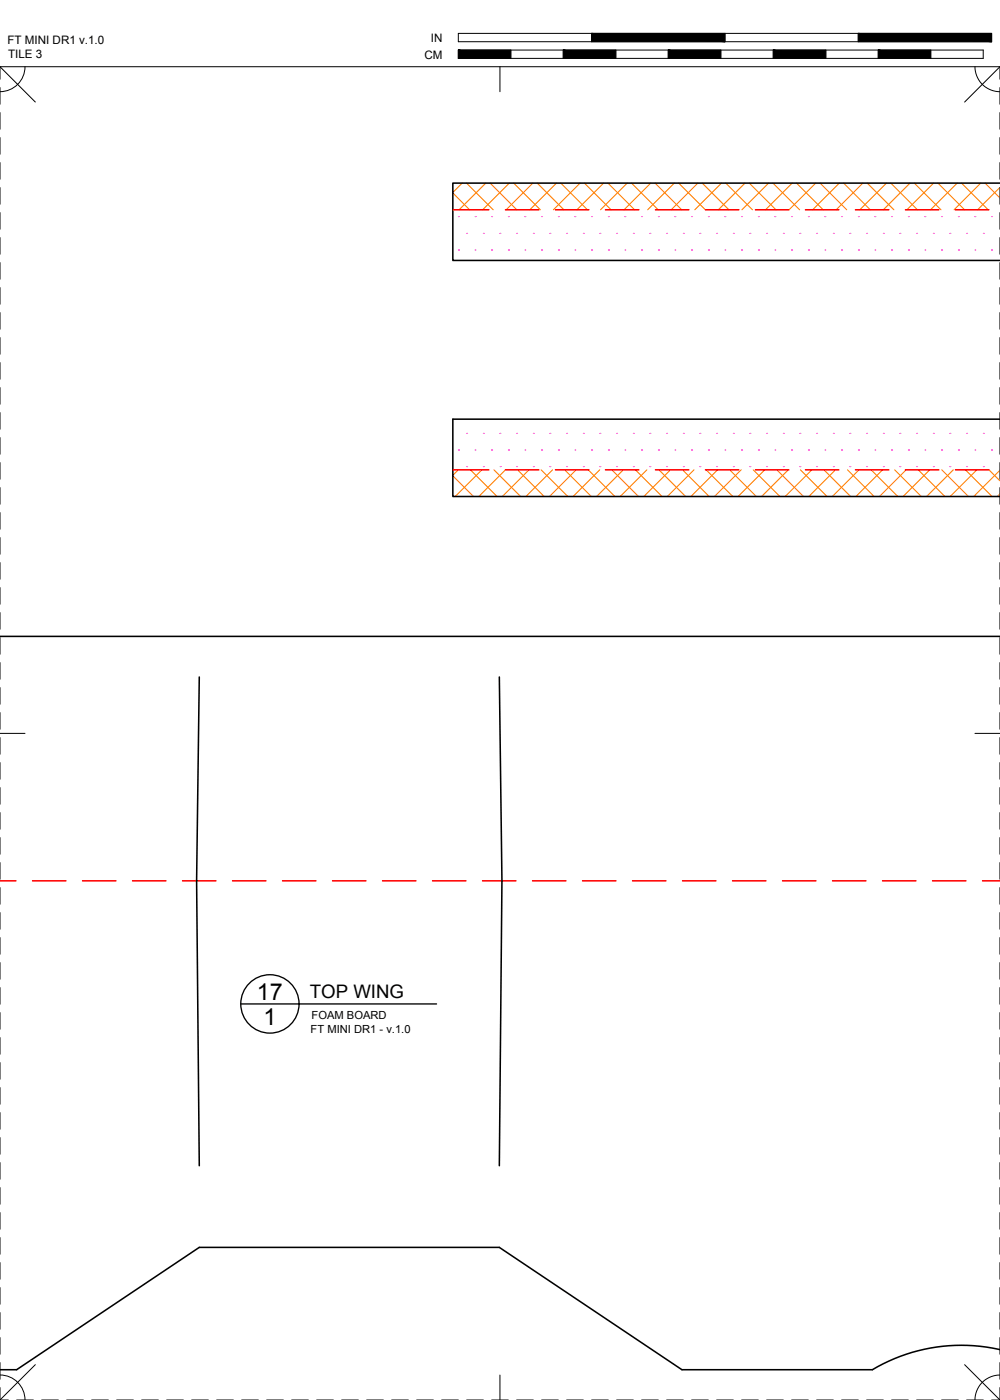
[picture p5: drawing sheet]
<svg xmlns="http://www.w3.org/2000/svg" width="190mm" height="267mm" viewBox="0 0 190 267" stroke-linecap="round" stroke-linejoin="round" font-family="sans-serif">
<defs><g id="words">
<g font-size="4.4">
<text x="48.9" y="190.5">17</text>
<text x="50.2" y="195.2">1</text>
</g>
<text font-size="3.5" x="59" y="190.1">TOP WING</text>
<g font-size="2.2">
<text x="1.4" y="8.4">FT MINI DR1 v.1.0</text>
<text x="1.5" y="11.1">TILE 3</text>
<text x="80.8" y="11.1">CM</text>
<text x="82.1" y="8">IN</text>
</g>
<g font-size="2.1">
<text x="59.2" y="196.7">FT MINI DR1 - v.1.0</text>
<text x="59.4" y="194.2">FOAM BOARD</text>
</g>
</g></defs>
<!-- layer: 01 CUT -->
<path d="M190.5 34.9h-104.2v14.7h104.2M190.5 79.9h-104.2v14.7h104.2M0 121.2h190.5M38 129l-.5 38.8 .5 54.3M95.1 129l.5 38.8-.5 54.3M190.5 257.1a33.2 33.2 0 0 0-24.3 3.8h-36.3l-34.8-23.3h-57.1l-34.8 23.3h-3.2" fill="none" stroke="#000" stroke-width=".3"/>
<!-- layer: 02 SCORE -->
<g fill="none" stroke="#f00" stroke-width=".3">
<path d="M86.3 40h6.8M96.3 40h6.3M105.8 40h6.4M115.3 40h6.4M124.9 40h6.3M134.4 40h6.3M143.9 40h6.4M153.4 40h6.4M163 40h6.3M172.5 40h6.3M182 40h6.4M86.3 89.5h6.8"/>
<path d="M96.3 89.5h6.3M105.8 89.5h6.4M115.3 89.5h6.4M124.9 89.5h6.3M134.4 89.5h6.3M143.9 89.5h6.4M153.4 89.5h6.4M163 89.5h6.3M172.5 89.5h6.3M182 89.5h6.4M0 167.8h3M6.2 167.8h6.4"/>
<path d="M15.7 167.8h6.4M25.3 167.8h6.3M34.8 167.8h6.3M44.3 167.8h6.4M53.8 167.8h6.4M63.4 167.8h6.3M72.9 167.8h6.3M82.4 167.8h6.4M91.9 167.8h6.4M101.5 167.8h6.3M111 167.8h6.3M120.5 167.8h6.4"/>
<path d="M130 167.8h6.4M139.6 167.8h6.3M149.1 167.8h6.3M158.6 167.8h6.4M168.1 167.8h6.4M177.7 167.8h6.3M187.2 167.8h3.3"/>
</g>
<!-- layer: 07 DE-PAPER -->
<g fill="none" stroke="#f0f" stroke-width=".2">
<path d="M87.3 41.3h.1M87.3 47.6h.1M88.9 44.5h.1M90.5 41.3h.1M90.5 47.6h.1M92.1 44.5h.1M93.7 41.3h.1M93.7 47.6h.1M95.2 44.5h.1M96.8 41.3h.1M96.8 47.6h.1M98.4 44.5h.1"/>
<path d="M100 41.3h.1M100 47.6h.1M101.6 44.5h.1M103.2 41.3h.1M103.2 47.6h.1M104.8 44.5h.1M106.4 41.3h.1M106.4 47.6h.1M107.9 44.5h.1M109.5 41.3h.1M109.5 47.6h.1M111.1 44.5h.1"/>
<path d="M112.7 41.3h.1M112.7 47.6h.1M114.3 44.5h.1M115.9 41.3h.1M115.9 47.6h.1M117.5 44.5h.1M119.1 41.3h.1M119.1 47.6h.1M120.6 44.5h.1M122.2 41.3h.1M122.2 47.6h.1M123.8 44.5h.1"/>
<path d="M125.4 41.3h.1M125.4 47.6h.1M127 44.5h.1M128.6 41.3h.1M128.6 47.6h.1M130.2 44.5h.1M131.8 41.3h.1M131.8 47.6h.1M133.3 44.5h.1M134.9 41.3h.1M134.9 47.6h.1M136.5 44.5h.1"/>
<path d="M138.1 41.3h.1M138.1 47.6h.1M139.7 44.5h.1M141.3 41.3h.1M141.3 47.6h.1M142.9 44.5h.1M144.5 41.3h.1M144.5 47.6h.1M146 44.5h.1M147.6 41.3h.1M147.6 47.6h.1M149.2 44.5h.1"/>
<path d="M150.8 41.3h.1M150.8 47.6h.1M152.4 44.5h.1M154 41.3h.1M154 47.6h.1M155.6 44.5h.1M157.2 41.3h.1M157.2 47.6h.1M158.7 44.5h.1M160.3 41.3h.1M160.3 47.6h.1M161.9 44.5h.1"/>
<path d="M163.5 41.3h.1M163.5 47.6h.1M165.1 44.5h.1M166.7 41.3h.1M166.7 47.6h.1M168.3 44.5h.1M169.9 41.3h.1M169.9 47.6h.1M171.4 44.5h.1M173 41.3h.1M173 47.6h.1M174.6 44.5h.1"/>
<path d="M176.2 41.3h.1M176.2 47.6h.1M177.8 44.5h.1M179.4 41.3h.1M179.4 47.6h.1M181 44.5h.1M182.6 41.3h.1M182.6 47.6h.1M184.1 44.5h.1M185.7 41.3h.1M185.7 47.6h.1M187.3 44.5h.1"/>
<path d="M188.9 41.3h.1M188.9 47.6h.1M87.3 85.7h.1M88.9 82.6h.1M88.9 88.9h.1M90.5 85.7h.1M92.1 82.6h.1M92.1 88.9h.1M93.7 85.7h.1M95.2 82.6h.1M95.2 88.9h.1M96.8 85.7h.1"/>
<path d="M98.4 82.6h.1M98.4 88.9h.1M100 85.7h.1M101.6 82.6h.1M101.6 88.9h.1M103.2 85.7h.1M104.8 82.6h.1M104.8 88.9h.1M106.4 85.7h.1M107.9 82.6h.1M107.9 88.9h.1M109.5 85.7h.1"/>
<path d="M111.1 82.6h.1M111.1 88.9h.1M112.7 85.7h.1M114.3 82.6h.1M114.3 88.9h.1M115.9 85.7h.1M117.5 82.6h.1M117.5 88.9h.1M119.1 85.7h.1M120.6 82.6h.1M120.6 88.9h.1M122.2 85.7h.1"/>
<path d="M123.8 82.6h.1M123.8 88.9h.1M125.4 85.7h.1M127 82.6h.1M127 88.9h.1M128.6 85.7h.1M130.2 82.6h.1M130.2 88.9h.1M131.8 85.7h.1M133.3 82.6h.1M133.3 88.9h.1M134.9 85.7h.1"/>
<path d="M136.5 82.6h.1M136.5 88.9h.1M138.1 85.7h.1M139.7 82.6h.1M139.7 88.9h.1M141.3 85.7h.1M142.9 82.6h.1M142.9 88.9h.1M144.5 85.7h.1M146 82.6h.1M146 88.9h.1M147.6 85.7h.1"/>
<path d="M149.2 82.6h.1M149.2 88.9h.1M150.8 85.7h.1M152.4 82.6h.1M152.4 88.9h.1M154 85.7h.1M155.6 82.6h.1M155.6 88.9h.1M157.2 85.7h.1M158.7 82.6h.1M158.7 88.9h.1M160.3 85.7h.1"/>
<path d="M161.9 82.6h.1M161.9 88.9h.1M163.5 85.7h.1M165.1 82.6h.1M165.1 88.9h.1M166.7 85.7h.1M168.3 82.6h.1M168.3 88.9h.1M169.9 85.7h.1M171.4 82.6h.1M171.4 88.9h.1M173 85.7h.1"/>
<path d="M174.6 82.6h.1M174.6 88.9h.1M176.2 85.7h.1M177.8 82.6h.1M177.8 88.9h.1M179.4 85.7h.1M181 82.6h.1M181 88.9h.1M182.6 85.7h.1M184.1 82.6h.1M184.1 88.9h.1M185.7 85.7h.1"/>
<path d="M187.3 82.6h.1M187.3 88.9h.1M188.9 85.7h.1"/>
</g>
<!-- layer: 06 CAVITY -->
<g fill="none" stroke="#ff7f00" stroke-width=".2">
<path d="M86.3 36.8l3.2 3.2M88 34.9l-1.7 1.8M88.9 34.9l5 5.1M92.5 34.9l-5 5.1M93.4 34.9l5 5.1M97 34.9l-5.1 5.1M97.9 34.9l5 5.1M101.5 34.9l-5.1 5.1M102.3 34.9l5.1 5.1M106 34.9l-5.1 5.1M106.8 34.9l5.1 5.1M110.5 34.9l-5.1 5.1"/>
<path d="M111.3 34.9l5.1 5.1M115 34.9l-5.1 5.1M115.8 34.9l5.1 5.1M119.5 34.9l-5.1 5.1M120.3 34.9l5.1 5.1M124 34.9l-5.1 5.1M124.8 34.9l5.1 5.1M128.5 34.9l-5.1 5.1M129.3 34.9l5.1 5.1M132.9 34.9l-5 5.1M133.8 34.9l5.1 5.1M137.4 34.9l-5 5.1"/>
<path d="M138.3 34.9l5 5.1M141.9 34.9l-5.1 5.1M142.7 34.9l5.1 5.1M146.4 34.9l-5.1 5.1M147.2 34.9l5.1 5.1M150.9 34.9l-5.1 5.1M151.7 34.9l5.1 5.1M155.4 34.9l-5.1 5.1M156.2 34.9l5.1 5.1M159.9 34.9l-5.1 5.1M160.7 34.9l5.1 5.1M164.4 34.9l-5.1 5.1"/>
<path d="M165.2 34.9l5.1 5.1M168.9 34.9l-5.1 5.1M169.7 34.9l5.1 5.1M173.4 34.9l-5.1 5.1M174.2 34.9l5.1 5.1M177.9 34.9l-5.1 5.1M178.7 34.9l5.1 5.1M182.3 34.9l-5 5.1M183.2 34.9l5 5.1M186.8 34.9l-5.1 5.1M187.7 34.9l2.8 2.8M190.5 35.7l-4.3 4.3"/>
<path d="M86.3 90.6l3.9 4M87.3 89.5l-1 1M89.6 89.5l5.1 5.1M91.8 89.5l-5.1 5.1M94.1 89.5l5.1 5.1M96.3 89.5l-5.1 5.1M98.6 89.5l5.1 5.1M100.8 89.5l-5.1 5.1M103.1 89.5l5.1 5.1M105.3 89.5l-5.1 5.1M107.6 89.5l5 5.1M109.8 89.5l-5.1 5.1"/>
<path d="M112.1 89.5l5 5.1M114.2 89.5l-5 5.1M116.6 89.5l5 5.1M118.7 89.5l-5 5.1M121 89.5l5.1 5.1M123.2 89.5l-5 5.1M125.5 89.5l5.1 5.1M127.7 89.5l-5.1 5.1M130 89.5l5.1 5.1M132.2 89.5l-5.1 5.1M134.5 89.5l5.1 5.1M136.7 89.5l-5.1 5.1"/>
<path d="M139 89.5l5.1 5.1M141.2 89.5l-5.1 5.1M143.5 89.5l5.1 5.1M145.7 89.5l-5.1 5.1M148 89.5l5.1 5.1M150.2 89.5l-5.1 5.1M152.5 89.5l5.1 5.1M154.7 89.5l-5.1 5.1M157 89.5l5 5.1M159.2 89.5l-5.1 5.1M161.4 89.5l5.1 5.1M163.6 89.5l-5 5.1"/>
<path d="M165.9 89.5l5.1 5.1M168.1 89.5l-5.1 5.1M170.4 89.5l5.1 5.1M172.6 89.5l-5.1 5.1M174.9 89.5l5.1 5.1M177.1 89.5l-5.1 5.1M179.4 89.5l5.1 5.1M181.6 89.5l-5.1 5.1M183.9 89.5l5.1 5.1M186.1 89.5l-5.1 5.1M188.4 89.5l2.1 2.1M190.5 89.6l-5 5"/>
<path d="M190.5 94.1l-.5 .5"/>
</g>
<!-- layer: 23 NOTES -->
<g fill="none" stroke="#000" stroke-width=".25">
<path d="M45.9 191.3h37.3"/>
<circle cx="51.4" cy="191.2" r="5.6"/>
</g>
<!-- layer: 22 TILED -->
<g fill="none" stroke="#000" stroke-width=".19">
<path d="M0 12.7l6.7 6.7M0 16.7v3.2M4.8 12.7a4.8 4.8 0 0 1-4.8 4.8M87.3 6.4h101.6v1.5h-101.6zM87.3 9.5h100v1.6h-100zM95.2 12.7v4.8M97.3 9.5v1.6M107.3 9.5v1.6M112.7 6.4v1.5M117.3 9.5v1.6M127.3 9.5v1.6M137.3 9.5v1.6"/>
<path d="M138.1 6.4v1.5M147.3 9.5v1.6M157.3 9.5v1.6M163.5 6.4v1.5M167.3 9.5v1.6M177.3 9.5v1.6M185.7 12.7a4.8 4.8 0 0 0 4.8 4.8M190.5 12.7h-190.5v2.4M190.5 12.7l-6.7 6.7M190.5 12.7v2.4M190.5 16.7v3.2M0 21.4v3.2"/>
<path d="M0 26.2v3.2M0 31v3.1M0 35.7v3.2M190.5 21.4v3.2M190.5 26.2v3.2M190.5 31v3.1M190.5 35.7v3.2M0 40.5v3.2M0 45.3v3.1M0 50v3.2M0 54.8v3.2M0 59.5v3.2"/>
<path d="M190.5 40.5v3.2M190.5 45.3v3.1M190.5 50v3.2M190.5 54.8v3.2M190.5 59.5v3.2M0 64.3v3.2M0 69.1v3.1M0 73.8v3.2M0 78.6v3.2M190.5 64.3v3.2M190.5 69.1v3.1M190.5 73.8v3.2"/>
<path d="M190.5 78.6v3.2M0 83.4v3.1M0 88.1v3.2M0 92.9v3.2M0 97.6v3.2M190.5 83.4v3.1M190.5 88.1v3.2M190.5 92.9v3.2M190.5 97.6v3.2M0 102.4v3.2M0 107.2v3.1M0 111.9v3.2"/>
<path d="M0 116.7v3.2M190.5 102.4v3.2M190.5 107.2v3.1M190.5 111.9v3.2M190.5 116.7v3.2M0 139.7h4.8M0 121.5v3.1M0 126.2v3.2M0 131v3.2M0 135.7v3.2M185.7 139.7h4.8M190.5 121.5v3.1"/>
<path d="M190.5 126.2v3.2M190.5 131v3.2M190.5 135.7v3.2M0 140.5v3.2M0 145.3v3.1M0 150v3.2M0 154.8v3.2M0 159.6v3.1M190.5 140.5v3.2M190.5 145.3v3.1M190.5 150v3.2M190.5 154.8v3.2"/>
<path d="M190.5 159.6v3.1M0 164.3v3.2M0 169.1v3.2M0 173.8v3.2M0 178.6v3.2M190.5 164.3v3.2M190.5 169.1v3.2M190.5 173.8v3.2M190.5 178.6v3.2M0 183.4v3.1M0 188.1v3.2M0 192.9v3.2"/>
<path d="M0 197.7v3.1M190.5 183.4v3.1M190.5 188.1v3.2M190.5 192.9v3.2M190.5 197.7v3.1M0 202.4v3.2M0 207.2v3.2M0 211.9v3.2M0 216.7v3.2M190.5 202.4v3.2M190.5 207.2v3.2M190.5 211.9v3.2"/>
<path d="M190.5 216.7v3.2M0 221.5v3.1M0 226.2v3.2M0 231v3.2M0 235.8v3.1M190.5 221.5v3.1M190.5 226.2v3.2M190.5 231v3.2M190.5 235.8v3.1M0 240.5v3.2M0 245.3v3.2M0 250v3.2"/>
<path d="M0 254.8v3.2M0 259.6v3.1M6.7 260l-6.7 6.7M183.8 260l6.7 6.7M190.5 240.5v3.2M190.5 245.3v3.2M190.5 250v3.2M190.5 254.8v3.2M190.5 259.6v3.1M0 264.3v2.4M0 266.7h1.6M0 261.9a4.8 4.8 0 0 1 4.8 4.8"/>
<path d="M3.2 266.7h3.1M7.9 266.7h3.2M12.7 266.7h3.2M17.5 266.7h3.1M22.2 266.7h3.2M27 266.7h3.2M31.7 266.7h3.2M36.5 266.7h3.2M41.3 266.7h3.1M46 266.7h3.2M50.8 266.7h3.2M55.6 266.7h3.1"/>
<path d="M60.3 266.7h3.2M65.1 266.7h3.2M69.8 266.7h3.2M74.6 266.7h3.2M79.4 266.7h3.1M84.1 266.7h3.2M88.9 266.7h3.2M93.7 266.7h3.1M95.2 261.9v4.8M98.4 266.7h3.2M103.2 266.7h3.2M107.9 266.7h3.2"/>
<path d="M112.7 266.7h3.2M117.5 266.7h3.1M122.2 266.7h3.2M127 266.7h3.2M131.8 266.7h3.1M136.5 266.7h3.2M141.3 266.7h3.2M146 266.7h3.2M150.8 266.7h3.2M155.6 266.7h3.1M160.3 266.7h3.2M165.1 266.7h3.2"/>
<path d="M169.9 266.7h3.1M174.6 266.7h3.2M179.4 266.7h3.2M184.1 266.7h3.2M188.9 266.7h1.6M190.5 261.9a4.8 4.8 0 0 0-4.8 4.8M190.5 264.3v2.4"/>
</g>
<g fill="#000" stroke="#000" stroke-width=".19">
<path d="M87.3 9.5l10 1.6v-1.6zM87.3 9.5l10 1.6h-10z"/>
<path d="M107.3 9.5l10 1.6v-1.6zM107.3 9.5l10 1.6h-10z"/>
<path d="M127.3 9.5l10 1.6v-1.6zM127.3 9.5l10 1.6h-10z"/>
<path d="M112.7 6.4l25.4 1.5v-1.5zM112.7 6.4l25.4 1.5h-25.4z"/>
<path d="M147.3 9.5l10 1.6v-1.6zM147.3 9.5l10 1.6h-10z"/>
<path d="M167.3 9.5l10 1.6v-1.6zM167.3 9.5l10 1.6h-10z"/>
<path d="M163.5 6.4l25.4 1.5v-1.5zM163.5 6.4l25.4 1.5h-25.4z"/>
</g>
<use href="#words"/>
</svg>
